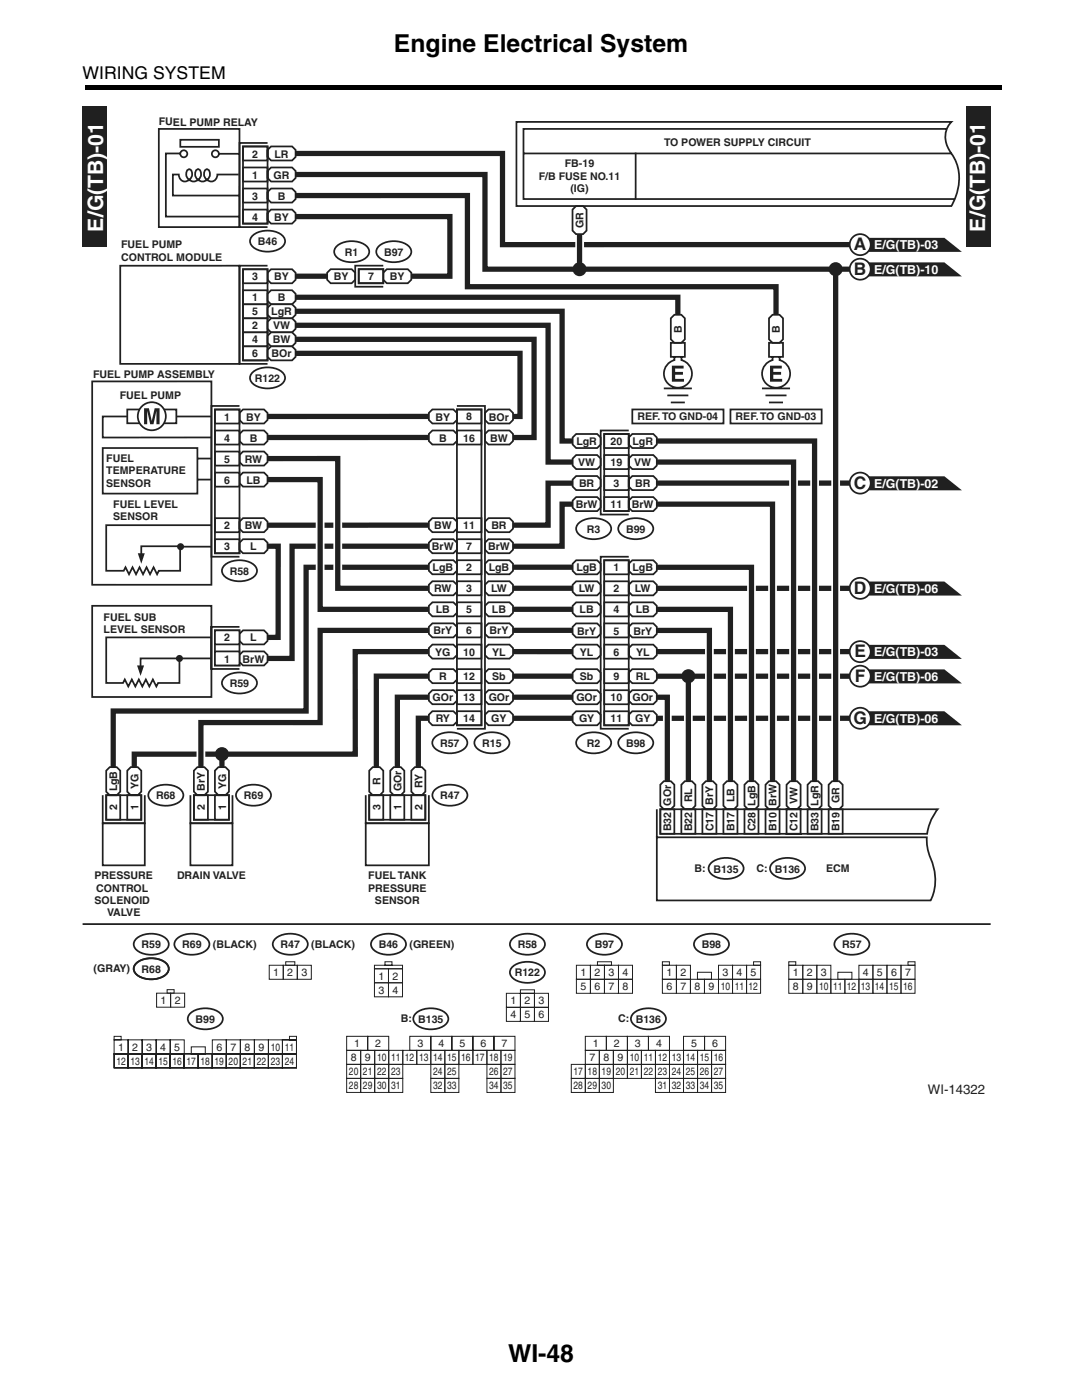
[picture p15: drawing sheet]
<svg xmlns="http://www.w3.org/2000/svg" width="216mm" height="279mm" viewBox="0 0 216 279" stroke-linecap="round" stroke-linejoin="round" font-family="sans-serif">
<defs><g id="words">
<g font-size="4.9">
<text x="78.6" y="10.3">Engine Electrical System</text>
<text x="101.4" y="271.9">WI-48</text>
</g>
<g font-size="4.2" fill="#fff">
<text x="20.6" y="46.2" transform="rotate(-90 20.6 46.2)">E/G(TB)-01</text>
<text x="196.7" y="46.2" transform="rotate(-90 196.7 46.2)">E/G(TB)-01</text>
</g>
<text font-size="3.5" x="16.5" y="15.7">WIRING SYSTEM</text>
<g font-size="3.5" fill="#231f20">
<text x="170.5" y="50">A</text>
<text x="170.5" y="54.9">B</text>
<text x="170.5" y="97.6">C</text>
<text x="170.5" y="118.6">D</text>
<text x="170.5" y="131.2">E</text>
<text x="170.6" y="136.1">F</text>
<text x="170.4" y="144.5">G</text>
</g>
<text font-size="2.6" fill="#231f20" x="185.2" y="218.3">WI-14322</text>
<g font-size="2.5" fill="#fff">
<text x="174.5" y="49.8">E/G(TB)-03</text>
<text x="174.5" y="54.7">E/G(TB)-10</text>
<text x="174.5" y="97.4">E/G(TB)-02</text>
<text x="174.5" y="118.4">E/G(TB)-06</text>
<text x="174.5" y="131">E/G(TB)-03</text>
<text x="174.5" y="135.9">E/G(TB)-06</text>
<text x="174.5" y="144.3">E/G(TB)-06</text>
</g>
<g font-size="2.1" fill="#231f20">
<text x="31.7" y="25">FUEL PUMP RELAY</text>
<text x="132.5" y="29.2">TO POWER SUPPLY CIRCUIT</text>
<text x="50.4" y="35.7">1</text>
<text x="50.4" y="31.5">2</text>
<text x="54.6" y="35.7">GR</text>
<text x="54.8" y="31.5">LR</text>
<text x="107.5" y="35.9">F/B FUSE NO.11</text>
<text x="112.7" y="33.4">FB-19</text>
<text x="50.4" y="39.9">3</text>
<text x="55.4" y="39.9">B</text>
<text x="113.9" y="38.4">(IG)</text>
<text x="50.4" y="44.1">4</text>
<text x="54.7" y="44.1">BY</text>
<text x="116.5" y="45.5" transform="rotate(-90 116.5 45.5)">GR</text>
<text x="24.2" y="49.5">FUEL PUMP</text>
<text x="24.2" y="52">CONTROL MODULE</text>
<text x="51.5" y="49">B46</text>
<text x="68.8" y="51.1">R1</text>
<text x="76.7" y="51.1">B97</text>
<text x="50.4" y="56">3</text>
<text x="54.7" y="56">BY</text>
<text x="66.6" y="56">BY</text>
<text x="73.5" y="56">7</text>
<text x="77.8" y="56">BY</text>
<text x="50.4" y="60.2">1</text>
<text x="50.4" y="63">5</text>
<text x="50.4" y="65.8">2</text>
<text x="54.1" y="63">LgR</text>
<text x="54.5" y="65.8">VW</text>
<text x="55.4" y="60.2">B</text>
<text x="50.4" y="68.6">4</text>
<text x="50.4" y="71.3">6</text>
<text x="54.2" y="71.4">BOr</text>
<text x="54.4" y="68.6">BW</text>
<text x="136.1" y="66.4" transform="rotate(-90 136.1 66.4)">B</text>
<text x="155.7" y="66.4" transform="rotate(-90 155.7 66.4)">B</text>
<text x="18.6" y="75.5">FUEL PUMP ASSEMBLY</text>
<text x="50.9" y="76.3">R122</text>
<text x="23.9" y="79.7">FUEL PUMP</text>
<text x="44.8" y="84">1</text>
<text x="49.1" y="84">BY</text>
<text x="86.9" y="84">BY</text>
<text x="93" y="83.9">8</text>
<text x="97.6" y="84">BOr</text>
<text x="127.2" y="83.9">REF. TO GND-04</text>
<text x="146.8" y="83.9">REF. TO GND-03</text>
<text x="44.8" y="88.2">4</text>
<text x="49.8" y="88.2">B</text>
<text x="87.6" y="88.2">B</text>
<text x="92.5" y="88.2">16</text>
<text x="97.8" y="88.2">BW</text>
<text x="115" y="88.9">LgR</text>
<text x="121.9" y="88.9">20</text>
<text x="126.2" y="88.9">LgR</text>
<text x="21.2" y="92.2">FUEL</text>
<text x="21.2" y="94.7">TEMPERATURE</text>
<text x="44.8" y="92.4">5</text>
<text x="48.9" y="92.4">RW</text>
<text x="115.4" y="93.1">VW</text>
<text x="121.9" y="93.1">19</text>
<text x="126.6" y="93.1">VW</text>
<text x="21.2" y="97.2">SENSOR</text>
<text x="22.6" y="101.3">FUEL LEVEL</text>
<text x="44.8" y="96.6">6</text>
<text x="49.2" y="96.6">LB</text>
<text x="114.9" y="101.4">BrW</text>
<text x="115.6" y="97.2">BR</text>
<text x="121.9" y="101.4">11</text>
<text x="122.5" y="97.2">3</text>
<text x="126.1" y="101.4">BrW</text>
<text x="126.8" y="97.2">BR</text>
<text x="22.6" y="103.8">SENSOR</text>
<text x="44.8" y="105.7">2</text>
<text x="48.8" y="105.7">BW</text>
<text x="86.6" y="105.7">BW</text>
<text x="92.5" y="105.7">11</text>
<text x="98.1" y="105.7">BR</text>
<text x="117.2" y="106.4">R3</text>
<text x="125" y="106.4">B99</text>
<text x="44.8" y="109.9">3</text>
<text x="50" y="109.9">L</text>
<text x="86.2" y="109.9">BrW</text>
<text x="93.1" y="109.9">7</text>
<text x="97.4" y="109.9">BrW</text>
<text x="45.9" y="114.8">R58</text>
<text x="86.3" y="114.1">LgB</text>
<text x="86.7" y="118.3">RW</text>
<text x="93.1" y="114.1">2</text>
<text x="93.1" y="118.3">3</text>
<text x="97.5" y="114.1">LgB</text>
<text x="98" y="118.3">LW</text>
<text x="115" y="114.1">LgB</text>
<text x="115.5" y="118.3">LW</text>
<text x="122.5" y="118.3">2</text>
<text x="122.5" y="114.1">1</text>
<text x="126.2" y="114.1">LgB</text>
<text x="126.7" y="118.3">LW</text>
<text x="20.7" y="123.9">FUEL SUB</text>
<text x="87" y="122.5">LB</text>
<text x="93.1" y="122.5">5</text>
<text x="98.2" y="122.5">LB</text>
<text x="115.7" y="122.5">LB</text>
<text x="122.5" y="122.5">4</text>
<text x="126.9" y="122.5">LB</text>
<text x="20.7" y="126.4">LEVEL SENSOR</text>
<text x="44.8" y="128.1">2</text>
<text x="50" y="128.1">L</text>
<text x="86.5" y="126.7">BrY</text>
<text x="86.9" y="130.9">YG</text>
<text x="92.5" y="130.9">10</text>
<text x="93.1" y="126.7">6</text>
<text x="97.7" y="126.7">BrY</text>
<text x="98.3" y="130.9">YL</text>
<text x="115.2" y="126.7">BrY</text>
<text x="115.8" y="130.9">YL</text>
<text x="122.5" y="126.7">5</text>
<text x="122.5" y="130.9">6</text>
<text x="126.4" y="126.7">BrY</text>
<text x="127" y="130.9">YL</text>
<text x="44.8" y="132.3">1</text>
<text x="45.9" y="137.2">R59</text>
<text x="48.4" y="132.3">BrW</text>
<text x="87.6" y="135.8">R</text>
<text x="92.5" y="135.8">12</text>
<text x="98.2" y="135.8">Sb</text>
<text x="115.8" y="135.8">Sb</text>
<text x="122.5" y="135.8">9</text>
<text x="126.9" y="135.8">RL</text>
<text x="86.3" y="140">GOr</text>
<text x="92.5" y="140">13</text>
<text x="97.5" y="140">GOr</text>
<text x="115" y="140">GOr</text>
<text x="121.9" y="140">10</text>
<text x="126.2" y="140">GOr</text>
<text x="87" y="144.2">RY</text>
<text x="87.8" y="149.1">R57</text>
<text x="92.5" y="144.2">14</text>
<text x="96.2" y="149.1">R15</text>
<text x="98.1" y="144.2">GY</text>
<text x="115.6" y="144.2">GY</text>
<text x="117.1" y="149.1">R2</text>
<text x="121.9" y="144.2">11</text>
<text x="125" y="149.1">B98</text>
<text x="126.8" y="144.2">GY</text>
<text x="23.4" y="158" transform="rotate(-90 23.4 158)">LgB</text>
<text x="23.4" y="161.8" transform="rotate(-90 23.4 161.8)">2</text>
<text x="27.6" y="157.5" transform="rotate(-90 27.6 157.5)">YG</text>
<text x="27.6" y="161.8" transform="rotate(-90 27.6 161.8)">1</text>
<text x="31.2" y="159.6">R68</text>
<text x="40.9" y="157.8" transform="rotate(-90 40.9 157.8)">BrY</text>
<text x="40.9" y="161.8" transform="rotate(-90 40.9 161.8)">2</text>
<text x="45.1" y="157.5" transform="rotate(-90 45.1 157.5)">YG</text>
<text x="45.1" y="161.8" transform="rotate(-90 45.1 161.8)">1</text>
<text x="48.7" y="159.6">R69</text>
<text x="75.9" y="156.7" transform="rotate(-90 75.9 156.7)">R</text>
<text x="75.9" y="161.8" transform="rotate(-90 75.9 161.8)">3</text>
<text x="80.1" y="158" transform="rotate(-90 80.1 158)">GOr</text>
<text x="80.1" y="161.8" transform="rotate(-90 80.1 161.8)">1</text>
<text x="84.3" y="157.4" transform="rotate(-90 84.3 157.4)">RY</text>
<text x="84.3" y="161.8" transform="rotate(-90 84.3 161.8)">2</text>
<text x="87.9" y="159.6">R47</text>
<text x="134" y="160.8" transform="rotate(-90 134 160.8)">GOr</text>
<text x="138.2" y="160.2" transform="rotate(-90 138.2 160.2)">RL</text>
<text x="142.4" y="160.6" transform="rotate(-90 142.4 160.6)">BrY</text>
<text x="146.6" y="160.2" transform="rotate(-90 146.6 160.2)">LB</text>
<text x="150.8" y="160.8" transform="rotate(-90 150.8 160.8)">LgB</text>
<text x="155" y="160.9" transform="rotate(-90 155 160.9)">BrW</text>
<text x="159.2" y="160.4" transform="rotate(-90 159.2 160.4)">VW</text>
<text x="163.4" y="160.8" transform="rotate(-90 163.4 160.8)">LgR</text>
<text x="167.6" y="160.3" transform="rotate(-90 167.6 160.3)">GR</text>
<text x="134" y="165.9" transform="rotate(-90 134 165.9)">B32</text>
<text x="138.2" y="165.9" transform="rotate(-90 138.2 165.9)">B22</text>
<text x="142.4" y="165.9" transform="rotate(-90 142.4 165.9)">C17</text>
<text x="146.6" y="165.9" transform="rotate(-90 146.6 165.9)">B17</text>
<text x="150.8" y="165.9" transform="rotate(-90 150.8 165.9)">C28</text>
<text x="155" y="165.9" transform="rotate(-90 155 165.9)">B10</text>
<text x="159.2" y="165.9" transform="rotate(-90 159.2 165.9)">C12</text>
<text x="163.4" y="165.9" transform="rotate(-90 163.4 165.9)">B33</text>
<text x="167.6" y="165.9" transform="rotate(-90 167.6 165.9)">B19</text>
<text x="18.9" y="175.5">PRESSURE</text>
<text x="19.2" y="178">CONTROL</text>
<text x="35.3" y="175.5">DRAIN VALVE</text>
<text x="73.5" y="178">PRESSURE</text>
<text x="73.5" y="175.5">FUEL TANK</text>
<text x="138.6" y="174.1">B:</text>
<text x="142.4" y="174.2">B135</text>
<text x="151" y="174.1">C: B136</text>
<text x="164.9" y="174.1">ECM</text>
<text x="18.9" y="180.5">SOLENOID</text>
<text x="21.4" y="182.9">VALVE</text>
<text x="74.8" y="180.5">SENSOR</text>
<text x="28.2" y="189.3">R59</text>
<text x="36.4" y="189.3">R69</text>
<text x="42.5" y="189.2">(BLACK)</text>
<text x="56" y="189.3">R47</text>
<text x="62.1" y="189.2">(BLACK)</text>
<text x="75.6" y="189.3">B46</text>
<text x="81.7" y="189.2">(GREEN)</text>
<text x="103.3" y="189.3">R58</text>
<text x="118.7" y="189.3">B97</text>
<text x="140.1" y="189.3">B98</text>
<text x="168.1" y="189.3">R57</text>
<text x="18.7" y="194.1">(GRAY)</text>
<text x="28.2" y="194.2">R68</text>
<text x="54.6" y="194.9">1</text>
<text x="57.4" y="194.9">2</text>
<text x="60.2" y="194.9">3</text>
<text x="75.6" y="195.5">1</text>
<text x="78.4" y="195.5">2</text>
<text x="102.8" y="194.9">R122</text>
<text x="115.9" y="194.9">1</text>
<text x="115.9" y="197.7">5</text>
<text x="118.7" y="194.9">2</text>
<text x="118.7" y="197.7">6</text>
<text x="121.5" y="194.9">3</text>
<text x="121.5" y="197.7">7</text>
<text x="124.3" y="194.9">4</text>
<text x="124.3" y="197.7">8</text>
<text x="133" y="194.9">1</text>
<text x="133" y="197.7">6</text>
<text x="135.8" y="194.9">2</text>
<text x="135.8" y="197.7">7</text>
<text x="138.6" y="197.7">8</text>
<text x="141.4" y="197.7">9</text>
<text x="143.9" y="197.7">10</text>
<text x="144.2" y="194.9">3</text>
<text x="146.7" y="197.7">11</text>
<text x="147" y="194.9">4</text>
<text x="149.4" y="197.7">12</text>
<text x="149.8" y="194.9">5</text>
<text x="158.3" y="194.9">1</text>
<text x="158.3" y="197.7">8</text>
<text x="161.1" y="194.9">2</text>
<text x="161.1" y="197.7">9</text>
<text x="163.5" y="197.7">10</text>
<text x="163.9" y="194.9">3</text>
<text x="166.3" y="197.7">11</text>
<text x="169" y="197.7">12</text>
<text x="171.8" y="197.7">13</text>
<text x="172.3" y="194.9">4</text>
<text x="174.6" y="197.7">14</text>
<text x="175.1" y="194.9">5</text>
<text x="177.5" y="197.7">15</text>
<text x="177.9" y="194.9">6</text>
<text x="180.3" y="197.7">16</text>
<text x="180.7" y="194.9">7</text>
<text x="32.1" y="200.4">1</text>
<text x="34.9" y="200.4">2</text>
<text x="75.6" y="198.3">3</text>
<text x="78.4" y="198.3">4</text>
<text x="80" y="204">B: B135</text>
<text x="101.9" y="200.5">1</text>
<text x="101.9" y="203.3">4</text>
<text x="104.7" y="203.3">5</text>
<text x="104.7" y="200.5">2</text>
<text x="107.5" y="200.5">3</text>
<text x="107.5" y="203.3">6</text>
<text x="123.4" y="204">C: B136</text>
<text x="23.6" y="209.8">1</text>
<text x="26.4" y="209.8">2</text>
<text x="29.2" y="209.8">3</text>
<text x="32" y="209.8">4</text>
<text x="34.8" y="209.8">5</text>
<text x="39" y="204.2">B99</text>
<text x="43.2" y="209.8">6</text>
<text x="46" y="209.8">7</text>
<text x="48.8" y="209.8">8</text>
<text x="51.6" y="209.8">9</text>
<text x="54" y="209.8">10 11</text>
<text x="70.7" y="209">1</text>
<text x="74.9" y="209">2</text>
<text x="83.3" y="209">3</text>
<text x="87.5" y="209">4</text>
<text x="91.7" y="209">5</text>
<text x="95.9" y="209">6</text>
<text x="100.1" y="209">7</text>
<text x="118.3" y="209">1</text>
<text x="122.5" y="209">2</text>
<text x="126.7" y="209">3</text>
<text x="130.9" y="209">4</text>
<text x="137.9" y="209">5</text>
<text x="142.1" y="209">6</text>
<text x="23.2" y="212.6">12 13 14 15 16 17 18 19 20 21 22 23 24</text>
<text x="69.7" y="214.6">20</text>
<text x="70" y="211.8">8</text>
<text x="72.5" y="214.6">21</text>
<text x="72.8" y="211.8">9</text>
<text x="75.3" y="211.8">10</text>
<text x="75.3" y="214.6">22</text>
<text x="78.1" y="211.8">11</text>
<text x="78.1" y="214.6">23</text>
<text x="80.8" y="211.8">12</text>
<text x="83.7" y="211.8">13</text>
<text x="86.5" y="214.6">24</text>
<text x="86.5" y="211.8">14</text>
<text x="89.3" y="214.6">25</text>
<text x="89.3" y="211.8">15</text>
<text x="92.1" y="211.8">16</text>
<text x="94.9" y="211.8">17</text>
<text x="97.7" y="211.8">18</text>
<text x="97.7" y="214.6">26</text>
<text x="100.5" y="211.8">19</text>
<text x="100.5" y="214.6">27</text>
<text x="114.5" y="214.6">17</text>
<text x="117.3" y="214.6">18</text>
<text x="117.6" y="211.8">7</text>
<text x="120.1" y="214.6">19</text>
<text x="120.4" y="211.8">8</text>
<text x="122.9" y="214.6">20</text>
<text x="123.2" y="211.8">9</text>
<text x="125.7" y="211.8">10</text>
<text x="125.7" y="214.6">21</text>
<text x="128.5" y="211.8">11</text>
<text x="128.5" y="214.6">22</text>
<text x="131.3" y="211.8">12</text>
<text x="131.3" y="214.6">23</text>
<text x="134.1" y="214.6">24</text>
<text x="134.1" y="211.8">13</text>
<text x="136.9" y="211.8">14</text>
<text x="136.9" y="214.6">25</text>
<text x="139.7" y="211.8">15</text>
<text x="139.7" y="214.6">26</text>
<text x="142.5" y="211.8">16</text>
<text x="142.5" y="214.6">27</text>
<text x="69.7" y="217.4">28</text>
<text x="72.5" y="217.4">29</text>
<text x="75.3" y="217.4">30</text>
<text x="78.1" y="217.4">31</text>
<text x="86.5" y="217.4">32</text>
<text x="89.3" y="217.4">33</text>
<text x="97.7" y="217.4">34</text>
<text x="100.5" y="217.4">35</text>
<text x="114.5" y="217.4">28</text>
<text x="117.3" y="217.4">29</text>
<text x="120.1" y="217.4">30</text>
<text x="131.3" y="217.4">31</text>
<text x="134.1" y="217.4">32</text>
<text x="136.9" y="217.4">33</text>
<text x="139.7" y="217.4">34</text>
<text x="142.5" y="217.4">35</text>
</g>
</g></defs>
<path d="M17 17h183v.8h-183z" fill="#000"/>
<path d="M16.5 184.5h181.2" fill="none" stroke="#231f20" stroke-width=".35"/>
<g fill="#231f20">
<path d="M16.5 21.3h4.9v28h-4.9z"/>
<path d="M192.8 21.3h4.9v28h-4.9z"/>
</g>
<g fill="none" stroke="#231f20" stroke-width="1.1" stroke-linecap="butt">
<path d="M59 30.6h41.3v18.2h69.4M114.3 96.4h-4.9v8.4h-7M131.1 96.4h38.5M85.6 109h-27.3v22.4h-4.9M85.6 113.2h-24.5v28.7h-38.5v11.2M85.6 104.8h-32.2M102.4 113.2h11.9M102.4 117.4h11.9M114.3 100.6h-2.1v8.4h-9.8M131.1 117.4h38.5M85.6 130.1h-14.7v20.4h-44.1v2.6M85.6 125.8h-21.7v18.4h-23.8v8.9"/>
<path d="M102.4 135h11.9M102.4 121.6h11.9M102.4 125.8h11.9M102.4 139.2h11.9M102.4 130.1h11.9M131.1 130.1h38.5M169.6 135h-38.5M44.3 150.5v2.6M102.4 143.4h11.9M169.6 143.4h-38.5"/>
</g>
<g fill="none" stroke="#fff" stroke-width="1.8" stroke-linecap="butt">
<path d="M115.7 48.1v1.4M63.9 97.1v19.6M158.4 95.7v54.6M162.6 93.6v57.4M166.8 90.8v59.9M67.4 102.7v13.3M150 116.4v34.6M154.2 116.4v34.6M137.4 135v15.3M141.6 126.5v23.9M145.8 123v27.3M40.1 148.4v4"/>
<path d="M133.2 140.6v9.7"/>
</g>
<g fill="none" stroke="#231f20" stroke-width=".35">
<path d="M31.7 25.7h16.1v19.6h-16.1zM35.9 30.6h-2.8v12.6h14.7M36 27.9h7.7v1.4h-7.7zM43.7 30.7h4.2M47.6 34.8h-4.2a1.34 1.34 0 0 1-1.9 1.3 1.34 1.34 0 0 1-.3-2.3h.2a1.39 1.39 0 0 1 .3 1.7 1.39 1.39 0 0 1-1.7 .7 1.37 1.37 0 0 1-1-1.1 1.37 1.37 0 0 1 .5-1.3h.1a1.43 1.43 0 0 1 0 2.1 1.43 1.43 0 0 1-2.1-.2 1.25 1.25 0 0 1 .2-1.9h.2a1.36 1.36 0 0 1 0 2 1.36 1.36 0 0 1-2-.1l-.2-.9h-1.2v4.2h13.3M48.5 37.6h4.9v2.8h-4.9zM48.5 29.2h4.9v2.8h-4.9zM48.5 33.4h4.9v2.8h-4.9zM53.4 38.3l.7-.7h4.2l.7 .7v1.4l-.7 .7h-4.2l-.7-.7zM53.4 28.5h-5.6v16.8h5.6M54.1 29.2h4.2l.7 .7v1.4l-.7 .7h-4.2l-.7-.7v-1.4zM54.1 33.4h4.2l.7 .7v1.4l-.7 .7h-4.2l-.7-.7v-1.4z"/>
<path d="M126.9 30.6v9.1M48.5 41.8h4.9v2.8h-4.9zM50.3 47.2a4.8 4.8 0 0 1 6.3 0 1.63 1.63 0 0 1-1 2.6 4.9 4.9 0 0 1-5.3-.7 1.38 1.38 0 0 1 0-1.9zM54.1 41.8h4.2l.7 .7v1.4l-.7 .7h-4.2l-.7-.7v-1.4zM114.3 41.8l.7-.7h1.4l.7 .7v4.2l-.7 .7h-1.4l-.7-.7zM50.3 74.5a4.8 4.8 0 0 1 6.2 0 1.63 1.63 0 0 1-.9 2.6 4.9 4.9 0 0 1-5.3-.7 1.38 1.38 0 0 1 0-1.9zM131.8 156.6l.7-.7h1.4l.7 .7v4.2l-.7 .7h-1.4l-.7-.7zM136.7 155.9h1.4l.7 .7v4.2l-.7 .7h-1.4l-.7-.7v-4.2zM140.2 156.6l.7-.7h1.4l.7 .7v4.2l-.7 .7h-1.4l-.7-.7zM145.1 155.9h1.4l.7 .7v4.2l-.7 .7h-1.4l-.7-.7v-4.2zM149.3 155.9h1.4l.7 .7v4.2l-.7 .7h-1.4l-.7-.7v-4.2zM152.8 156.6l.7-.7h1.4l.7 .7v4.2l-.7 .7h-1.4l-.7-.7z"/>
<path d="M157.7 155.9h1.4l.7 .7v4.2l-.7 .7h-1.4l-.7-.7v-4.2zM161.2 156.6l.7-.7h1.4l.7 .7v4.2l-.7 .7h-1.4l-.7-.7zM131.1 167.1h53.9a11.7 11.7 0 0 0 1.3 5.7 9.4 9.4 0 0 1-.5 6.9h-54.7zM131.1 161.5v5.6M131.8 161.5h55.4a10.1 10.1 0 0 0-2.1 4.9h-53.3zM131.8 161.5h2.8v4.9h-2.8zM136 161.5h2.8v4.9h-2.8zM140.2 161.5h2.8v4.9h-2.8zM141.8 172.4a4.8 4.8 0 0 1 6.3 0 1.63 1.63 0 0 1-1 2.6 4.9 4.9 0 0 1-5.3-.7 1.38 1.38 0 0 1 0-1.9zM144.4 161.5h2.8v4.9h-2.8zM148.6 161.5h2.8v4.9h-2.8zM152.8 161.5h2.8v4.9h-2.8z"/>
<path d="M157 161.5h2.8v4.9h-2.8zM161.2 161.5h2.8v4.9h-2.8z"/>
<circle cx="36.7" cy="30.7" r=".7"/>
<circle cx="43" cy="30.7" r=".7"/>
</g>
<g fill="#231f20">
<circle cx="115.7" cy="53.7" r="1.4"/>
<circle cx="137.4" cy="135" r="1.4"/>
<circle cx="166.8" cy="53.7" r="1.4"/>
</g>
<path d="M103.1 24.3h86.8a4.4 4.4 0 0 0-.7 5.1l.7 1.2a9.6 9.6 0 0 1 .3 10l-.3 .5h-86.8zM188.9 25.7h-84.4v14h86.1M189.9 30.6h-85.4M85.6 86.6l.7-.7h4.2l.7 .7v1.4l-.7 .7h-4.2l-.7-.7zM86.3 81.7h4.2l.7 .7v1.4l-.7 .7h-4.2l-.7-.7v-1.4zM91.2 85.9h4.9v2.8h-4.9zM91.2 81.7h4.9v2.8h-4.9zM96.8 82.4l.7-.7h4.2l.7 .7v1.4l-.7 .7h-4.2l-.7-.7zM97.5 85.9h4.2l.7 .7v1.4l-.7 .7h-4.2l-.7-.7v-1.4z" fill="none" stroke="#231f20" stroke-width=".35"/>
<path d="M171.7 47.5h16.8l3.5 2.8h-20.3z" fill="#231f20"/>
<circle cx="171.7" cy="48.8" r="2.1" fill="#fff"/>
<circle cx="171.7" cy="48.8" r="2.1" fill="none" stroke="#231f20" stroke-width=".35"/>
<path d="M171.7 95.1h16.8l3.5 2.8h-20.3z" fill="#231f20"/>
<circle cx="171.7" cy="96.4" r="2.1" fill="#fff"/>
<circle cx="171.7" cy="96.4" r="2.1" fill="none" stroke="#231f20" stroke-width=".35"/>
<path d="M171.7 52.4h16.8l3.5 2.8h-20.3z" fill="#231f20"/>
<circle cx="171.7" cy="53.7" r="2.1" fill="#fff"/>
<g fill="none" stroke="#231f20" stroke-width=".35">
<path d="M48.5 29.2h4.9v15.4h-4.9zM18.4 76.1h23.8v40.6h-23.8zM25.4 81.7h9.8v2.8h-9.8z"/>
<circle cx="171.7" cy="53.7" r="2.1"/>
</g>
<circle cx="30.3" cy="83.1" r="2.8" fill="#fff"/>
<circle cx="30.3" cy="83.1" r="2.8" fill="none" stroke="#231f20" stroke-width=".35"/>
<path d="M28.8 81.5h.9l.6 2.5 .6-2.5h.9v3.2h-.6v-2.7l-.6 2.7h-.6l-.6-2.7v2.7h-.6z" fill="#231f20"/>
<path d="M48.5 81.7h4.2l.7 .7v1.4l-.7 .7h-4.2l-.7-.7v-1.4z" fill="#fff"/>
<path d="M48.5 81.7h4.2l.7 .7v1.4l-.7 .7h-4.2l-.7-.7v-1.4z" fill="none" stroke="#231f20" stroke-width=".35"/>
<path d="M42.9 81.7h4.9v2.8h-4.9z" fill="#fff"/>
<path d="M42.9 81.7h4.9v2.8h-4.9z" fill="none" stroke="#231f20" stroke-width=".35"/>
<path d="M48.5 85.9h4.2l.7 .7v1.4l-.7 .7h-4.2l-.7-.7v-1.4z" fill="#fff"/>
<path d="M48.5 85.9h4.2l.7 .7v1.4l-.7 .7h-4.2l-.7-.7v-1.4z" fill="none" stroke="#231f20" stroke-width=".35"/>
<path d="M42.9 85.9h4.9v2.8h-4.9z" fill="#fff"/>
<path d="M42.9 85.9h4.9v2.8h-4.9z" fill="none" stroke="#231f20" stroke-width=".35"/>
<path d="M47.8 90.8l.7-.7h4.2l.7 .7v1.4l-.7 .7h-4.2l-.7-.7z" fill="#fff"/>
<path d="M47.8 90.8l.7-.7h4.2l.7 .7v1.4l-.7 .7h-4.2l-.7-.7z" fill="none" stroke="#231f20" stroke-width=".35"/>
<path d="M42.9 90.1h4.9v2.8h-4.9z" fill="#fff"/>
<path d="M42.9 90.1h4.9v2.8h-4.9z" fill="none" stroke="#231f20" stroke-width=".35"/>
<path d="M47.8 95l.7-.7h4.2l.7 .7v1.4l-.7 .7h-4.2l-.7-.7z" fill="#fff"/>
<path d="M47.8 95l.7-.7h4.2l.7 .7v1.4l-.7 .7h-4.2l-.7-.7z" fill="none" stroke="#231f20" stroke-width=".35"/>
<path d="M42.9 94.3h4.9v2.8h-4.9z" fill="#fff"/>
<path d="M42.9 94.3h4.9v2.8h-4.9zM42.9 125.8h4.9v7h-4.9z" fill="none" stroke="#231f20" stroke-width=".35"/>
<path d="M48.5 125.8h4.2l.7 .7v1.4l-.7 .7h-4.2l-.7-.7v-1.4z" fill="#fff"/>
<path d="M48.5 125.8h4.2l.7 .7v1.4l-.7 .7h-4.2l-.7-.7v-1.4z" fill="none" stroke="#231f20" stroke-width=".35"/>
<path d="M42.9 125.8h4.9v2.8h-4.9z" fill="#fff"/>
<path d="M42.9 125.8h4.9v2.8h-4.9z" fill="none" stroke="#231f20" stroke-width=".35"/>
<path d="M48.5 130h4.2l.7 .7v1.4l-.7 .7h-4.2l-.7-.7v-1.4z" fill="#fff"/>
<path d="M48.5 130h4.2l.7 .7v1.4l-.7 .7h-4.2l-.7-.7v-1.4z" fill="none" stroke="#231f20" stroke-width=".35"/>
<path d="M42.9 130h4.9v2.8h-4.9z" fill="#fff"/>
<path d="M20.5 89.4h18.9v9.1h-18.9zM25.4 83.1h-4.9v4.2h21.7M35.2 83.1h7M39.4 91.5h2.8M39.4 95.7h2.8M42.9 107.6h4.9v2.8h-4.9zM42.9 103.4h4.9v2.8h-4.9zM44.7 113a4.8 4.8 0 0 1 6.2 0 1.63 1.63 0 0 1-.9 2.6 4.9 4.9 0 0 1-5.3-.7 1.38 1.38 0 0 1 0-1.9zM47.8 104.1l.7-.7h4.2l.7 .7v1.4l-.7 .7h-4.2l-.7-.7zM48.5 107.6h4.2l.7 .7v1.4l-.7 .7h-4.2l-.7-.7v-1.4zM42.9 130h4.9v2.8h-4.9zM44.7 135.4a4.8 4.8 0 0 1 6.2 0 1.63 1.63 0 0 1-.9 2.6 4.9 4.9 0 0 1-5.3-.7 1.38 1.38 0 0 1 0-1.9z" fill="none" stroke="#231f20" stroke-width=".35"/>
<g fill="#231f20">
<path d="M27.5 110.4h1.4l-.7 2.1z"/>
<circle cx="36" cy="109.1" r=".7"/>
</g>
<path d="M36 109.1h6.3M42.2 104.8h-21v9.1h3.5l.4-.7 .7 1.4 .7-1.4 .7 1.4 .7-1.4 .7 1.4 .7-1.4 .7 1.4 .7-1.4 .7 1.4 .3-.7h4.3v-4.9h-7.8v2.1" fill="none" stroke="#231f20" stroke-width=".35"/>
<g fill="#231f20">
<path d="M27.4 132.8h1.4l-.7 2.1z"/>
<circle cx="35.8" cy="131.4" r=".7"/>
</g>
<g fill="none" stroke="#231f20" stroke-width=".35">
<path d="M42.9 81.7h4.9v28.7h-4.9zM47.8 81h-5.6v30.1h5.6M91.2 81h5.6v64.5h-5.6M91.2 81.7h4.9v63.1h-4.9zM86.3 103.4h4.2l.7 .7v1.4l-.7 .7h-4.2l-.7-.7v-1.4zM86.3 107.6h4.2l.7 .7v1.4l-.7 .7h-4.2l-.7-.7v-1.4zM86.3 111.8h4.2l.7 .7v1.4l-.7 .7h-4.2l-.7-.7v-1.4zM86.3 116h4.2l.7 .7v1.4l-.7 .7h-4.2l-.7-.7v-1.4zM91.2 103.4h4.9v2.8h-4.9zM91.2 107.6h4.9v2.8h-4.9zM91.2 111.8h4.9v2.8h-4.9zM91.2 116h4.9v2.8h-4.9z"/>
<path d="M96.8 112.5l.7-.7h4.2l.7 .7v1.4l-.7 .7h-4.2l-.7-.7zM97.5 103.4h4.2l.7 .7v1.4l-.7 .7h-4.2l-.7-.7v-1.4zM97.5 107.6h4.2l.7 .7v1.4l-.7 .7h-4.2l-.7-.7v-1.4zM97.5 116h4.2l.7 .7v1.4l-.7 .7h-4.2l-.7-.7v-1.4zM115 116h4.2l.7 .7v1.4l-.7 .7h-4.2l-.7-.7v-1.4zM115 111.8h4.2l.7 .7v1.4l-.7 .7h-4.2l-.7-.7v-1.4zM120.6 116h4.9v2.8h-4.9zM120.6 111.8h4.9v2.8h-4.9zM120.6 111.8h4.9v33h-4.9zM125.5 111.1h-5.6v34.4h5.6M125.5 116.7l.7-.7h4.2l.7 .7v1.4l-.7 .7h-4.2l-.7-.7zM125.5 112.5l.7-.7h4.2l.7 .7v1.4l-.7 .7h-4.2l-.7-.7z"/>
<path d="M18.4 120.9h23.8v18.2h-23.8zM35.9 131.4h6.3M42.2 127.2h-21v9.1h3.4l.3-.7 .7 1.4 .7-1.4 .7 1.4 .7-1.4 .7 1.4 .7-1.4 .7 1.4 .7-1.4 .7 1.4 .4-.7h4.2v-4.9h-7.7v2.1M47.8 125.1h-5.6v8.4h5.6M85.6 129.4l.7-.7h4.2l.7 .7v1.4l-.7 .7h-4.2l-.7-.7zM86.3 137.8h4.2l.7 .7v1.4l-.7 .7h-4.2l-.7-.7v-1.4zM86.3 120.2h4.2l.7 .7v1.4l-.7 .7h-4.2l-.7-.7v-1.4zM86.3 124.4h4.2l.7 .7v1.4l-.7 .7h-4.2l-.7-.7v-1.4zM86.3 133.6h4.2l.7 .7v1.4l-.7 .7h-4.2l-.7-.7v-1.4zM91.2 137.8h4.9v2.8h-4.9zM91.2 120.2h4.9v2.8h-4.9zM91.2 124.4h4.9v2.8h-4.9z"/>
<path d="M91.2 128.7h4.9v2.8h-4.9zM91.2 133.6h4.9v2.8h-4.9zM96.8 120.9l.7-.7h4.2l.7 .7v1.4l-.7 .7h-4.2l-.7-.7zM96.8 129.4l.7-.7h4.2l.7 .7v1.4l-.7 .7h-4.2l-.7-.7zM96.8 134.3l.7-.7h4.2l.7 .7v1.4l-.7 .7h-4.2l-.7-.7zM97.5 137.8h4.2l.7 .7v1.4l-.7 .7h-4.2l-.7-.7v-1.4zM97.5 124.4h4.2l.7 .7v1.4l-.7 .7h-4.2l-.7-.7v-1.4zM114.3 125.1l.7-.7h4.2l.7 .7v1.4l-.7 .7h-4.2l-.7-.7zM115 120.2h4.2l.7 .7v1.4l-.7 .7h-4.2l-.7-.7v-1.4zM115 133.6h4.2l.7 .7v1.4l-.7 .7h-4.2l-.7-.7v-1.4zM115 128.7h4.2l.7 .7v1.4l-.7 .7h-4.2l-.7-.7v-1.4zM115 137.8h4.2l.7 .7v1.4l-.7 .7h-4.2l-.7-.7v-1.4z"/>
<path d="M120.6 120.2h4.9v2.8h-4.9zM120.6 124.4h4.9v2.8h-4.9zM120.6 133.6h4.9v2.8h-4.9zM120.6 137.8h4.9v2.8h-4.9zM120.6 128.7h4.9v2.8h-4.9zM125.5 138.5l.7-.7h4.2l.7 .7v1.4l-.7 .7h-4.2l-.7-.7zM125.5 125.1l.7-.7h4.2l.7 .7v1.4l-.7 .7h-4.2l-.7-.7zM125.5 134.3l.7-.7h4.2l.7 .7v1.4l-.7 .7h-4.2l-.7-.7zM125.5 129.4l.7-.7h4.2l.7 .7v1.4l-.7 .7h-4.2l-.7-.7zM126.2 120.2h4.2l.7 .7v1.4l-.7 .7h-4.2l-.7-.7v-1.4zM38 158.7v5.6h8.4v-5.6M38.7 153.8l.7-.7h1.4l.7 .7v4.2l-.7 .7h-1.4l-.7-.7z"/>
<path d="M38.7 158.7h7v4.9h-7zM38.7 158.7h2.8v4.9h-2.8zM42.9 158.7h2.8v4.9h-2.8zM43.6 153.1h1.4l.7 .7v4.2l-.7 .7h-1.4l-.7-.7v-4.2zM47.5 157.8a4.8 4.8 0 0 1 6.2 0 1.63 1.63 0 0 1-.9 2.6 4.9 4.9 0 0 1-5.3-.7 1.38 1.38 0 0 1 0-1.9zM73 158.7v5.6h12.6v-5.6M73.7 153.8l.7-.7h1.4l.7 .7v4.2l-.7 .7h-1.4l-.7-.7zM73.7 158.7h2.8v4.9h-2.8zM73.7 158.7h11.2v4.9h-11.2zM77.9 153.8l.7-.7h1.4l.7 .7v4.2l-.7 .7h-1.4l-.7-.7zM77.9 158.7h2.8v4.9h-2.8zM82.1 158.7h2.8v4.9h-2.8z"/>
<path d="M82.8 153.1h1.4l.7 .7v4.2l-.7 .7h-1.4l-.7-.7v-4.2zM86.6 147.4a4.8 4.8 0 0 1 6.3 0 1.63 1.63 0 0 1-.9 2.5 4.9 4.9 0 0 1-5.4-.7 1.38 1.38 0 0 1 0-1.8zM86.7 157.8a4.8 4.8 0 0 1 6.2 0 1.63 1.63 0 0 1-.9 2.6 4.9 4.9 0 0 1-5.3-.7 1.38 1.38 0 0 1 0-1.9zM95 147.4a4.8 4.8 0 0 1 6.3 0 1.63 1.63 0 0 1-.9 2.5 4.9 4.9 0 0 1-5.4-.7 1.38 1.38 0 0 1 0-1.8zM115.4 147.4a4.8 4.8 0 0 1 6.2 0 1.63 1.63 0 0 1-.9 2.5 4.9 4.9 0 0 1-5.3-.7 1.38 1.38 0 0 1 0-1.8zM123.8 147.4a4.8 4.8 0 0 1 6.2 0 1.63 1.63 0 0 1-.9 2.5 4.9 4.9 0 0 1-5.3-.7 1.38 1.38 0 0 1 0-1.8zM38 164.3h8.4v8.4h-8.4zM73 164.3h12.6v8.4h-12.6z"/>
</g>
<g fill="none" stroke="#231f20" stroke-width="1.1" stroke-linecap="butt">
<path d="M59 34.8h37.8v18.9h72.8M115.7 46.7v7M166.8 53.7v102.2M53.4 91.5h14v25.9h18.2M53.4 95.7h10.5v25.9h21.7M85.6 87.3h-32.2M85.6 83.1h-32.2M131.1 88h31.5v67.9M53.4 109h2.1v18.2h-2.1M131.1 113.2h18.9v42.7M131.1 100.6h23.1v55.3M85.6 135h-10.5v18.1"/>
<path d="M85.6 139.2h-6.3v13.9M131.1 125.8h10.5v30.1M131.1 121.6h14.7v34.3M131.1 139.2h2.1v16.7"/>
</g>
<path d="M115.7 46.7v7M166.8 53.7v102.2" fill="none" stroke="#231f20" stroke-width=".2"/>
<path d="M171.7 116.1h16.8l3.5 2.8h-20.3z" fill="#231f20"/>
<circle cx="171.7" cy="117.4" r="2.1" fill="#fff"/>
<circle cx="171.7" cy="117.4" r="2.1" fill="none" stroke="#231f20" stroke-width=".35"/>
<path d="M171.7 128.7h16.8l3.5 2.8h-20.3z" fill="#231f20"/>
<circle cx="171.7" cy="130.1" r="2.1" fill="#fff"/>
<circle cx="171.7" cy="130.1" r="2.1" fill="none" stroke="#231f20" stroke-width=".35"/>
<path d="M171.7 133.6h16.8l3.5 2.8h-20.3z" fill="#231f20"/>
<circle cx="171.7" cy="135" r="2.1" fill="#fff"/>
<circle cx="171.7" cy="135" r="2.1" fill="none" stroke="#231f20" stroke-width=".35"/>
<path d="M171.7 142h16.8l3.5 2.8h-20.3z" fill="#231f20"/>
<circle cx="171.7" cy="143.4" r="2.1" fill="#fff"/>
<g fill="none" stroke="#231f20" stroke-width=".35">
<path d="M154.2 62.8h1.4l.7 .7v4.2l-.7 .7h-1.4l-.7-.7v-4.2zM145.8 81.7h18.2v2.8h-18.2zM54.8 187.6a4.8 4.8 0 0 1 6.3 0 1.63 1.63 0 0 1-1 2.5 4.9 4.9 0 0 1-5.3-.7 1.38 1.38 0 0 1 0-1.8zM74.4 187.6a4.8 4.8 0 0 1 6.3 0 1.63 1.63 0 0 1-1 2.5 4.9 4.9 0 0 1-5.3-.7 1.38 1.38 0 0 1 0-1.8zM102.1 187.6a4.8 4.8 0 0 1 6.3 0 1.63 1.63 0 0 1-.9 2.5 4.9 4.9 0 0 1-5.4-.7 1.38 1.38 0 0 1 0-1.8zM102.1 193.2a4.8 4.8 0 0 1 6.3 0 1.63 1.63 0 0 1-.9 2.5 4.9 4.9 0 0 1-5.4-.7 1.38 1.38 0 0 1 0-1.8z"/>
<circle cx="171.7" cy="143.4" r="2.1"/>
</g>
<path d="M53.7 192.7h2.8v2.8h-2.8zM56.5 192.7h2.8v2.8h-2.8zM57 192h1.9v.7h-1.9zM59.3 192.7h2.8v2.8h-2.8zM101.1 198.3h2.8v2.8h-2.8zM103.9 198.3h2.8v2.8h-2.8zM103.9 197.6h2.8v.7h-2.8zM106.7 198.3h2.8v2.8h-2.8zM101.1 201.1h2.8v2.8h-2.8zM103.9 201.1h2.8v2.8h-2.8zM106.7 201.1h2.8v2.8h-2.8z" fill="none" stroke="#231f20" stroke-width=".2"/>
<path d="M153.7 73h2.4v.6h-1.7v.6h1.5v.6h-1.5v.8h1.7v.6h-2.4z" fill="#231f20"/>
<path d="M134.6 62.8h1.4l.7 .7v4.2l-.7 .7h-1.4l-.7-.7v-4.2zM152.1 77.5h5.6M152.8 78.9h4.2M153.5 68.4h2.8v2.8h-2.8zM154.2 71.2v.7a2.8 2.8 0 0 0-1.6 4.3 2.8 2.8 0 0 0 4.6 0 2.8 2.8 0 0 0-1.6-4.3v-.7M126.2 81.7h18.2v2.8h-18.2zM153.5 80.3h2.8" fill="none" stroke="#231f20" stroke-width=".35"/>
<path d="M134.1 73h2.4v.6h-1.7v.6h1.5v.6h-1.5v.8h1.7v.6h-2.4z" fill="#231f20"/>
<g fill="none" stroke="#231f20" stroke-width=".35">
<path d="M132.5 77.5h5.6M133.2 78.9h4.2M133.9 68.4h2.8v2.8h-2.8zM134.6 71.2v.7a2.8 2.8 0 0 0-1.6 4.3 2.8 2.8 0 0 0 4.6 0 2.8 2.8 0 0 0-1.6-4.3v-.7M133.9 80.3h2.8M20.5 158.7v5.6h8.4v-5.6M21.2 153.8l.7-.7h1.4l.7 .7v4.2l-.7 .7h-1.4l-.7-.7zM21.2 158.7h7v4.9h-7zM21.2 158.7h2.8v4.9h-2.8zM25.4 153.8l.7-.7h1.4l.7 .7v4.2l-.7 .7h-1.4l-.7-.7zM25.4 158.7h2.8v4.9h-2.8zM30 157.8a4.8 4.8 0 0 1 6.2 0 1.63 1.63 0 0 1-.9 2.6 4.9 4.9 0 0 1-5.3-.7 1.38 1.38 0 0 1 0-1.9z"/>
<path d="M86.3 142h4.2l.7 .7v1.4l-.7 .7h-4.2l-.7-.7v-1.4zM91.2 142h4.9v2.8h-4.9zM97.5 142h4.2l.7 .7v1.4l-.7 .7h-4.2l-.7-.7v-1.4zM115 142h4.2l.7 .7v1.4l-.7 .7h-4.2l-.7-.7v-1.4zM120.6 142h4.9v2.8h-4.9zM125.5 142.7l.7-.7h4.2l.7 .7v1.4l-.7 .7h-4.2l-.7-.7zM20.5 164.3h8.4v8.4h-8.4zM154.1 172.4a4.8 4.8 0 0 1 6.2 0 1.63 1.63 0 0 1-.9 2.6 4.9 4.9 0 0 1-5.3-.7 1.38 1.38 0 0 1 0-1.9z"/>
</g>
<circle cx="44.3" cy="150.5" r="1.4" fill="#231f20"/>
<g fill="none" stroke="#231f20" stroke-width=".35">
<path d="M24 53h23.8v19.6h-23.8zM114.3 91.5l.7-.7h4.2l.7 .7v1.4l-.7 .7h-4.2l-.7-.7zM115 86.6h4.2l.7 .7v1.4l-.7 .7h-4.2l-.7-.7v-1.4zM115 99.2h4.2l.7 .7v1.4l-.7 .7h-4.2l-.7-.7v-1.4zM115 95h4.2l.7 .7v1.4l-.7 .7h-4.2l-.7-.7v-1.4zM120.6 86.6h4.9v2.8h-4.9zM120.6 90.8h4.9v2.8h-4.9zM120.6 99.2h4.9v2.8h-4.9zM120.6 95h4.9v2.8h-4.9zM120.6 86.6h4.9v15.4h-4.9zM125.5 91.5l.7-.7h4.2l.7 .7v1.4l-.7 .7h-4.2l-.7-.7zM125.5 99.9l.7-.7h4.2l.7 .7v1.4l-.7 .7h-4.2l-.7-.7z"/>
<path d="M125.5 95.7l.7-.7h4.2l.7 .7v1.4l-.7 .7h-4.2l-.7-.7zM125.5 85.9h-5.6v16.8h5.6M126.2 86.6h4.2l.7 .7v1.4l-.7 .7h-4.2l-.7-.7v-1.4zM115.4 104.6a4.8 4.8 0 0 1 6.2 0 1.63 1.63 0 0 1-.9 2.6 4.9 4.9 0 0 1-5.3-.7 1.38 1.38 0 0 1 0-1.9zM123.8 104.6a4.8 4.8 0 0 1 6.2 0 1.63 1.63 0 0 1-.9 2.6 4.9 4.9 0 0 1-5.3-.7 1.38 1.38 0 0 1 0-1.9zM166.1 155.9h1.4l.7 .7v4.2l-.7 .7h-1.4l-.7-.7v-4.2zM165.4 161.5h2.8v4.9h-2.8z"/>
</g>
<path d="M59 39h34.3v18.2h61.6v5.6M131.1 92.2h27.3v63.7M137.4 135v20.9M85.6 143.4h-2.1v9.7" fill="none" stroke="#231f20" stroke-width="1.1" stroke-linecap="butt"/>
<path d="M53.4 54.5l.7-.7h4.2l.7 .7v1.4l-.7 .7h-4.2l-.7-.7z" fill="#fff"/>
<path d="M53.4 54.5l.7-.7h4.2l.7 .7v1.4l-.7 .7h-4.2l-.7-.7z" fill="none" stroke="#231f20" stroke-width=".35"/>
<path d="M48.5 53.8h4.9v2.8h-4.9z" fill="#fff"/>
<path d="M48.5 53.8h4.9v2.8h-4.9z" fill="none" stroke="#231f20" stroke-width=".35"/>
<path d="M77.2 53.7h4.2l.7 .7v1.4l-.7 .7h-4.2l-.7-.7v-1.4z" fill="#fff"/>
<path d="M77.2 53.7h4.2l.7 .7v1.4l-.7 .7h-4.2l-.7-.7v-1.4z" fill="none" stroke="#231f20" stroke-width=".35"/>
<path d="M71.6 53.7h4.9v2.8h-4.9z" fill="#fff"/>
<path d="M71.6 53.7h4.9v2.8h-4.9z" fill="none" stroke="#231f20" stroke-width=".35"/>
<path d="M66 53.7h4.2l.7 .7v1.4l-.7 .7h-4.2l-.7-.7v-1.4z" fill="#fff"/>
<path d="M66 53.7h4.2l.7 .7v1.4l-.7 .7h-4.2l-.7-.7v-1.4z" fill="none" stroke="#231f20" stroke-width=".35"/>
<path d="M48.5 57.9h4.9v2.8h-4.9z" fill="#fff"/>
<path d="M48.5 57.9h4.9v2.8h-4.9z" fill="none" stroke="#231f20" stroke-width=".35"/>
<path d="M54.1 57.9h4.2l.7 .7v1.4l-.7 .7h-4.2l-.7-.7v-1.4z" fill="#fff"/>
<path d="M54.1 57.9h4.2l.7 .7v1.4l-.7 .7h-4.2l-.7-.7v-1.4z" fill="none" stroke="#231f20" stroke-width=".35"/>
<path d="M48.5 60.7h4.9v2.8h-4.9z" fill="#fff"/>
<path d="M48.5 60.7h4.9v2.8h-4.9z" fill="none" stroke="#231f20" stroke-width=".35"/>
<path d="M53.4 61.4l.7-.7h4.2l.7 .7v1.4l-.7 .7h-4.2l-.7-.7z" fill="#fff"/>
<path d="M53.4 61.4l.7-.7h4.2l.7 .7v1.4l-.7 .7h-4.2l-.7-.7z" fill="none" stroke="#231f20" stroke-width=".35"/>
<path d="M48.5 63.5h4.9v2.8h-4.9z" fill="#fff"/>
<path d="M48.5 63.5h4.9v2.8h-4.9z" fill="none" stroke="#231f20" stroke-width=".35"/>
<path d="M53.4 64.2l.7-.7h4.2l.7 .7v1.4l-.7 .7h-4.2l-.7-.7z" fill="#fff"/>
<path d="M53.4 64.2l.7-.7h4.2l.7 .7v1.4l-.7 .7h-4.2l-.7-.7z" fill="none" stroke="#231f20" stroke-width=".35"/>
<path d="M48.5 66.3h4.9v2.8h-4.9z" fill="#fff"/>
<path d="M48.5 66.3h4.9v2.8h-4.9z" fill="none" stroke="#231f20" stroke-width=".35"/>
<path d="M53.4 67l.7-.7h4.2l.7 .7v1.4l-.7 .7h-4.2l-.7-.7z" fill="#fff"/>
<path d="M53.4 67l.7-.7h4.2l.7 .7v1.4l-.7 .7h-4.2l-.7-.7z" fill="none" stroke="#231f20" stroke-width=".35"/>
<path d="M48.5 69.1h4.9v2.8h-4.9z" fill="#fff"/>
<path d="M48.5 69.1h4.9v2.8h-4.9z" fill="none" stroke="#231f20" stroke-width=".35"/>
<path d="M53.4 69.8l.7-.7h4.2l.7 .7v1.4l-.7 .7h-4.2l-.7-.7z" fill="#fff"/>
<g fill="none" stroke="#231f20" stroke-width=".35">
<path d="M48.5 53.8h4.9v18.1h-4.9zM53.4 53h-5.6v19.6h5.6M67.1 49.3a4.8 4.8 0 0 1 6.2 0 1.63 1.63 0 0 1-.9 2.6 4.9 4.9 0 0 1-5.3-.7 1.38 1.38 0 0 1 0-1.9zM71.6 53.7h4.9v2.8h-4.9zM75.5 49.3a4.8 4.8 0 0 1 6.2 0 1.63 1.63 0 0 1-.9 2.6 4.9 4.9 0 0 1-5.3-.7 1.38 1.38 0 0 1 0-1.9zM76.5 53h-5.6v4.2h5.6M53.4 69.8l.7-.7h4.2l.7 .7v1.4l-.7 .7h-4.2l-.7-.7zM27 192.5a4.8 4.8 0 0 1 6.3 0 1.63 1.63 0 0 1-.9 2.5 4.9 4.9 0 0 1-5.4-.7 1.38 1.38 0 0 1 0-1.8zM27 187.6a4.8 4.8 0 0 1 6.3 0 1.63 1.63 0 0 1-.9 2.5 4.9 4.9 0 0 1-5.4-.7 1.38 1.38 0 0 1 0-1.8zM35.2 187.6a4.8 4.8 0 0 1 6.2 0 1.63 1.63 0 0 1-.9 2.5 4.9 4.9 0 0 1-5.3-.7 1.38 1.38 0 0 1 0-1.8zM117.5 187.6a4.8 4.8 0 0 1 6.3 0 1.63 1.63 0 0 1-1 2.5 4.9 4.9 0 0 1-5.3-.7 1.38 1.38 0 0 1 0-1.8zM138.9 187.6a4.8 4.8 0 0 1 6.3 0 1.63 1.63 0 0 1-1 2.5 4.9 4.9 0 0 1-5.3-.7 1.38 1.38 0 0 1 0-1.8z"/>
<path d="M166.9 187.6a4.8 4.8 0 0 1 6.3 0 1.63 1.63 0 0 1-1 2.5 4.9 4.9 0 0 1-5.3-.7 1.38 1.38 0 0 1 0-1.8zM37.8 202.5a4.8 4.8 0 0 1 6.3 0 1.63 1.63 0 0 1-.9 2.5 4.9 4.9 0 0 1-5.4-.7 1.38 1.38 0 0 1 0-1.8zM82.9 202.5a4.8 4.8 0 0 1 6.2 0 1.63 1.63 0 0 1-.9 2.5 4.9 4.9 0 0 1-5.3-.7 1.38 1.38 0 0 1 0-1.8zM126.3 202.5a4.8 4.8 0 0 1 6.3 0 1.63 1.63 0 0 1-1 2.5 4.9 4.9 0 0 1-5.3-.7 1.38 1.38 0 0 1 0-1.8z"/>
</g>
<g fill="none" stroke="#231f20" stroke-width=".2">
<path d="M59 55.1h6.3M31.3 198.3h2.8v2.8h-2.8zM33.4 197.6h1.4v.7h-1.4zM34.1 198.3h2.8v2.8h-2.8zM74.7 193.4h2.8v2.8h-2.8zM74.7 196.2h2.8v2.8h-2.8zM74.7 192.7h5.6v.7h-5.6zM76.8 192h1.4v.7h-1.4zM77.5 193.4h2.8v2.8h-2.8zM77.5 196.2h2.8v2.8h-2.8zM115.1 192.7h2.8v2.8h-2.8zM115.1 195.5h2.8v2.8h-2.8z"/>
<path d="M117.9 192.7h2.8v2.8h-2.8zM117.9 195.5h2.8v2.8h-2.8zM119.3 192h2.8v.7h-2.8zM120.7 192.7h2.8v2.8h-2.8zM120.7 195.5h2.8v2.8h-2.8zM123.5 195.5h2.8v2.8h-2.8zM123.5 192.7h2.8v2.8h-2.8zM132.2 192h1.4v.7h-1.4zM132.2 192.7h2.8v2.8h-2.8zM132.2 195.5h2.8v2.8h-2.8zM135 192.7h2.8v2.8h-2.8zM135 195.5h2.8v2.8h-2.8z"/>
<path d="M137.8 195.5h2.8v2.8h-2.8zM139.2 194.1h2.8v1.4h-2.8zM140.6 195.5h2.8v2.8h-2.8zM143.4 192.7h2.8v2.8h-2.8zM143.4 195.5h2.8v2.8h-2.8zM146.2 192.7h2.8v2.8h-2.8zM146.2 195.5h2.8v2.8h-2.8zM149 192.7h2.8v2.8h-2.8zM149 195.5h2.8v2.8h-2.8zM150.4 192h1.4v.7h-1.4zM157.4 192.7h2.8v2.8h-2.8zM157.4 195.5h2.8v2.8h-2.8z"/>
<path d="M157.4 192h1.4v.7h-1.4zM160.2 192.7h2.8v2.8h-2.8zM160.2 195.5h2.8v2.8h-2.8zM163 192.7h2.8v2.8h-2.8zM163 195.5h2.8v2.8h-2.8zM165.8 195.5h2.8v2.8h-2.8zM167.2 194.1h2.8v1.4h-2.8zM168.6 195.5h2.8v2.8h-2.8zM171.4 192.7h2.8v2.8h-2.8zM171.4 195.5h2.8v2.8h-2.8zM174.2 192.7h2.8v2.8h-2.8zM174.2 195.5h2.8v2.8h-2.8z"/>
<path d="M177 192.7h2.8v2.8h-2.8zM177 195.5h2.8v2.8h-2.8zM179.8 192.7h2.8v2.8h-2.8zM179.8 195.5h2.8v2.8h-2.8zM181.2 192h1.4v.7h-1.4zM22.8 207.6h2.8v2.8h-2.8zM22.8 210.4h2.8v2.8h-2.8zM22.8 206.9h1.4v.7h-1.4zM25.6 207.6h2.8v2.8h-2.8zM25.6 210.4h2.8v2.8h-2.8zM28.4 207.6h2.8v2.8h-2.8zM28.4 210.4h2.8v2.8h-2.8z"/>
<path d="M31.2 207.6h2.8v2.8h-2.8zM31.2 210.4h2.8v2.8h-2.8zM34 210.4h2.8v2.8h-2.8zM34 207.6h2.8v2.8h-2.8zM36.8 210.4h2.8v2.8h-2.8zM38.2 209h2.8v1.4h-2.8zM39.6 210.4h2.8v2.8h-2.8zM42.4 210.4h2.8v2.8h-2.8zM42.4 207.6h2.8v2.8h-2.8zM45.2 210.4h2.8v2.8h-2.8zM45.2 207.6h2.8v2.8h-2.8zM48 207.6h2.8v2.8h-2.8z"/>
<path d="M48 210.4h2.8v2.8h-2.8zM50.8 210.4h2.8v2.8h-2.8zM50.8 207.6h2.8v2.8h-2.8zM53.6 210.4h2.8v2.8h-2.8zM53.6 207.6h2.8v2.8h-2.8zM56.4 210.4h2.8v2.8h-2.8zM56.4 207.6h2.8v2.8h-2.8zM57.8 206.9h1.4v.7h-1.4zM69.2 209.7h2.8v2.8h-2.8zM69.2 212.5h2.8v2.8h-2.8zM69.2 215.3h2.8v2.8h-2.8zM69.2 206.9h4.2v2.8h-4.2z"/>
<path d="M72 209.7h2.8v2.8h-2.8zM72 212.5h2.8v2.8h-2.8zM72 215.3h2.8v2.8h-2.8zM73.4 206.9h4.2v2.8h-4.2zM74.8 209.7h2.8v2.8h-2.8zM74.8 215.3h2.8v2.8h-2.8zM74.8 212.5h2.8v2.8h-2.8zM77.6 209.7h2.8v2.8h-2.8zM77.6 212.5h2.8v2.8h-2.8zM77.6 215.3h2.8v2.8h-2.8zM80.4 209.7h2.8v2.8h-2.8zM81.8 206.9h4.2v2.8h-4.2z"/>
<path d="M83.2 209.7h2.8v2.8h-2.8zM86 209.7h2.8v2.8h-2.8zM86 212.5h2.8v2.8h-2.8zM86 215.3h2.8v2.8h-2.8zM86 206.9h4.2v2.8h-4.2zM88.8 209.7h2.8v2.8h-2.8zM88.8 212.5h2.8v2.8h-2.8zM88.8 215.3h2.8v2.8h-2.8zM90.2 206.9h4.2v2.8h-4.2zM91.6 209.7h2.8v2.8h-2.8zM94.4 209.7h2.8v2.8h-2.8zM94.4 206.9h4.2v2.8h-4.2z"/>
<path d="M97.2 209.7h2.8v2.8h-2.8zM97.2 212.5h2.8v2.8h-2.8zM97.2 215.3h2.8v2.8h-2.8zM98.6 206.9h4.2v2.8h-4.2zM100 209.7h2.8v2.8h-2.8zM100 212.5h2.8v2.8h-2.8zM100 215.3h2.8v2.8h-2.8zM114 212.5h2.8v2.8h-2.8zM114 215.3h2.8v2.8h-2.8zM116.8 209.7h2.8v2.8h-2.8zM116.8 212.5h2.8v2.8h-2.8zM116.8 215.3h2.8v2.8h-2.8z"/>
<path d="M116.8 206.9h4.2v2.8h-4.2zM119.6 209.7h2.8v2.8h-2.8zM119.6 212.5h2.8v2.8h-2.8zM119.6 215.3h2.8v2.8h-2.8zM121 206.9h4.2v2.8h-4.2zM122.4 209.7h2.8v2.8h-2.8zM122.4 212.5h2.8v2.8h-2.8zM125.2 209.7h2.8v2.8h-2.8zM125.2 212.5h2.8v2.8h-2.8zM125.2 206.9h4.2v2.8h-4.2zM128 209.7h2.8v2.8h-2.8zM128 212.5h2.8v2.8h-2.8z"/>
<path d="M129.4 206.9h4.2v2.8h-4.2zM130.8 209.7h2.8v2.8h-2.8zM130.8 212.5h2.8v2.8h-2.8zM130.8 215.3h2.8v2.8h-2.8zM133.6 209.7h2.8v2.8h-2.8zM133.6 212.5h2.8v2.8h-2.8zM133.6 215.3h2.8v2.8h-2.8zM136.4 206.9h4.2v2.8h-4.2zM136.4 209.7h2.8v2.8h-2.8zM136.4 212.5h2.8v2.8h-2.8zM136.4 215.3h2.8v2.8h-2.8zM139.2 209.7h2.8v2.8h-2.8z"/>
<path d="M139.2 212.5h2.8v2.8h-2.8zM139.2 215.3h2.8v2.8h-2.8zM140.6 206.9h4.2v2.8h-4.2zM142 209.7h2.8v2.8h-2.8zM142 212.5h2.8v2.8h-2.8zM142 215.3h2.8v2.8h-2.8z"/>
</g>
<path d="M59 55.1h6.3M59 59.3h76.3v3.5M59 43.2h30.8v11.9h-7.7M59 62.1h53.2v25.9h2.1M59 64.9h50.4v27.3h4.9M59 67.7h47.6v19.6h-4.2M59 70.5h44.8v12.6h-1.4" fill="none" stroke="#231f20" stroke-width="1.1" stroke-linecap="butt"/>
<use href="#words"/>
</svg>
